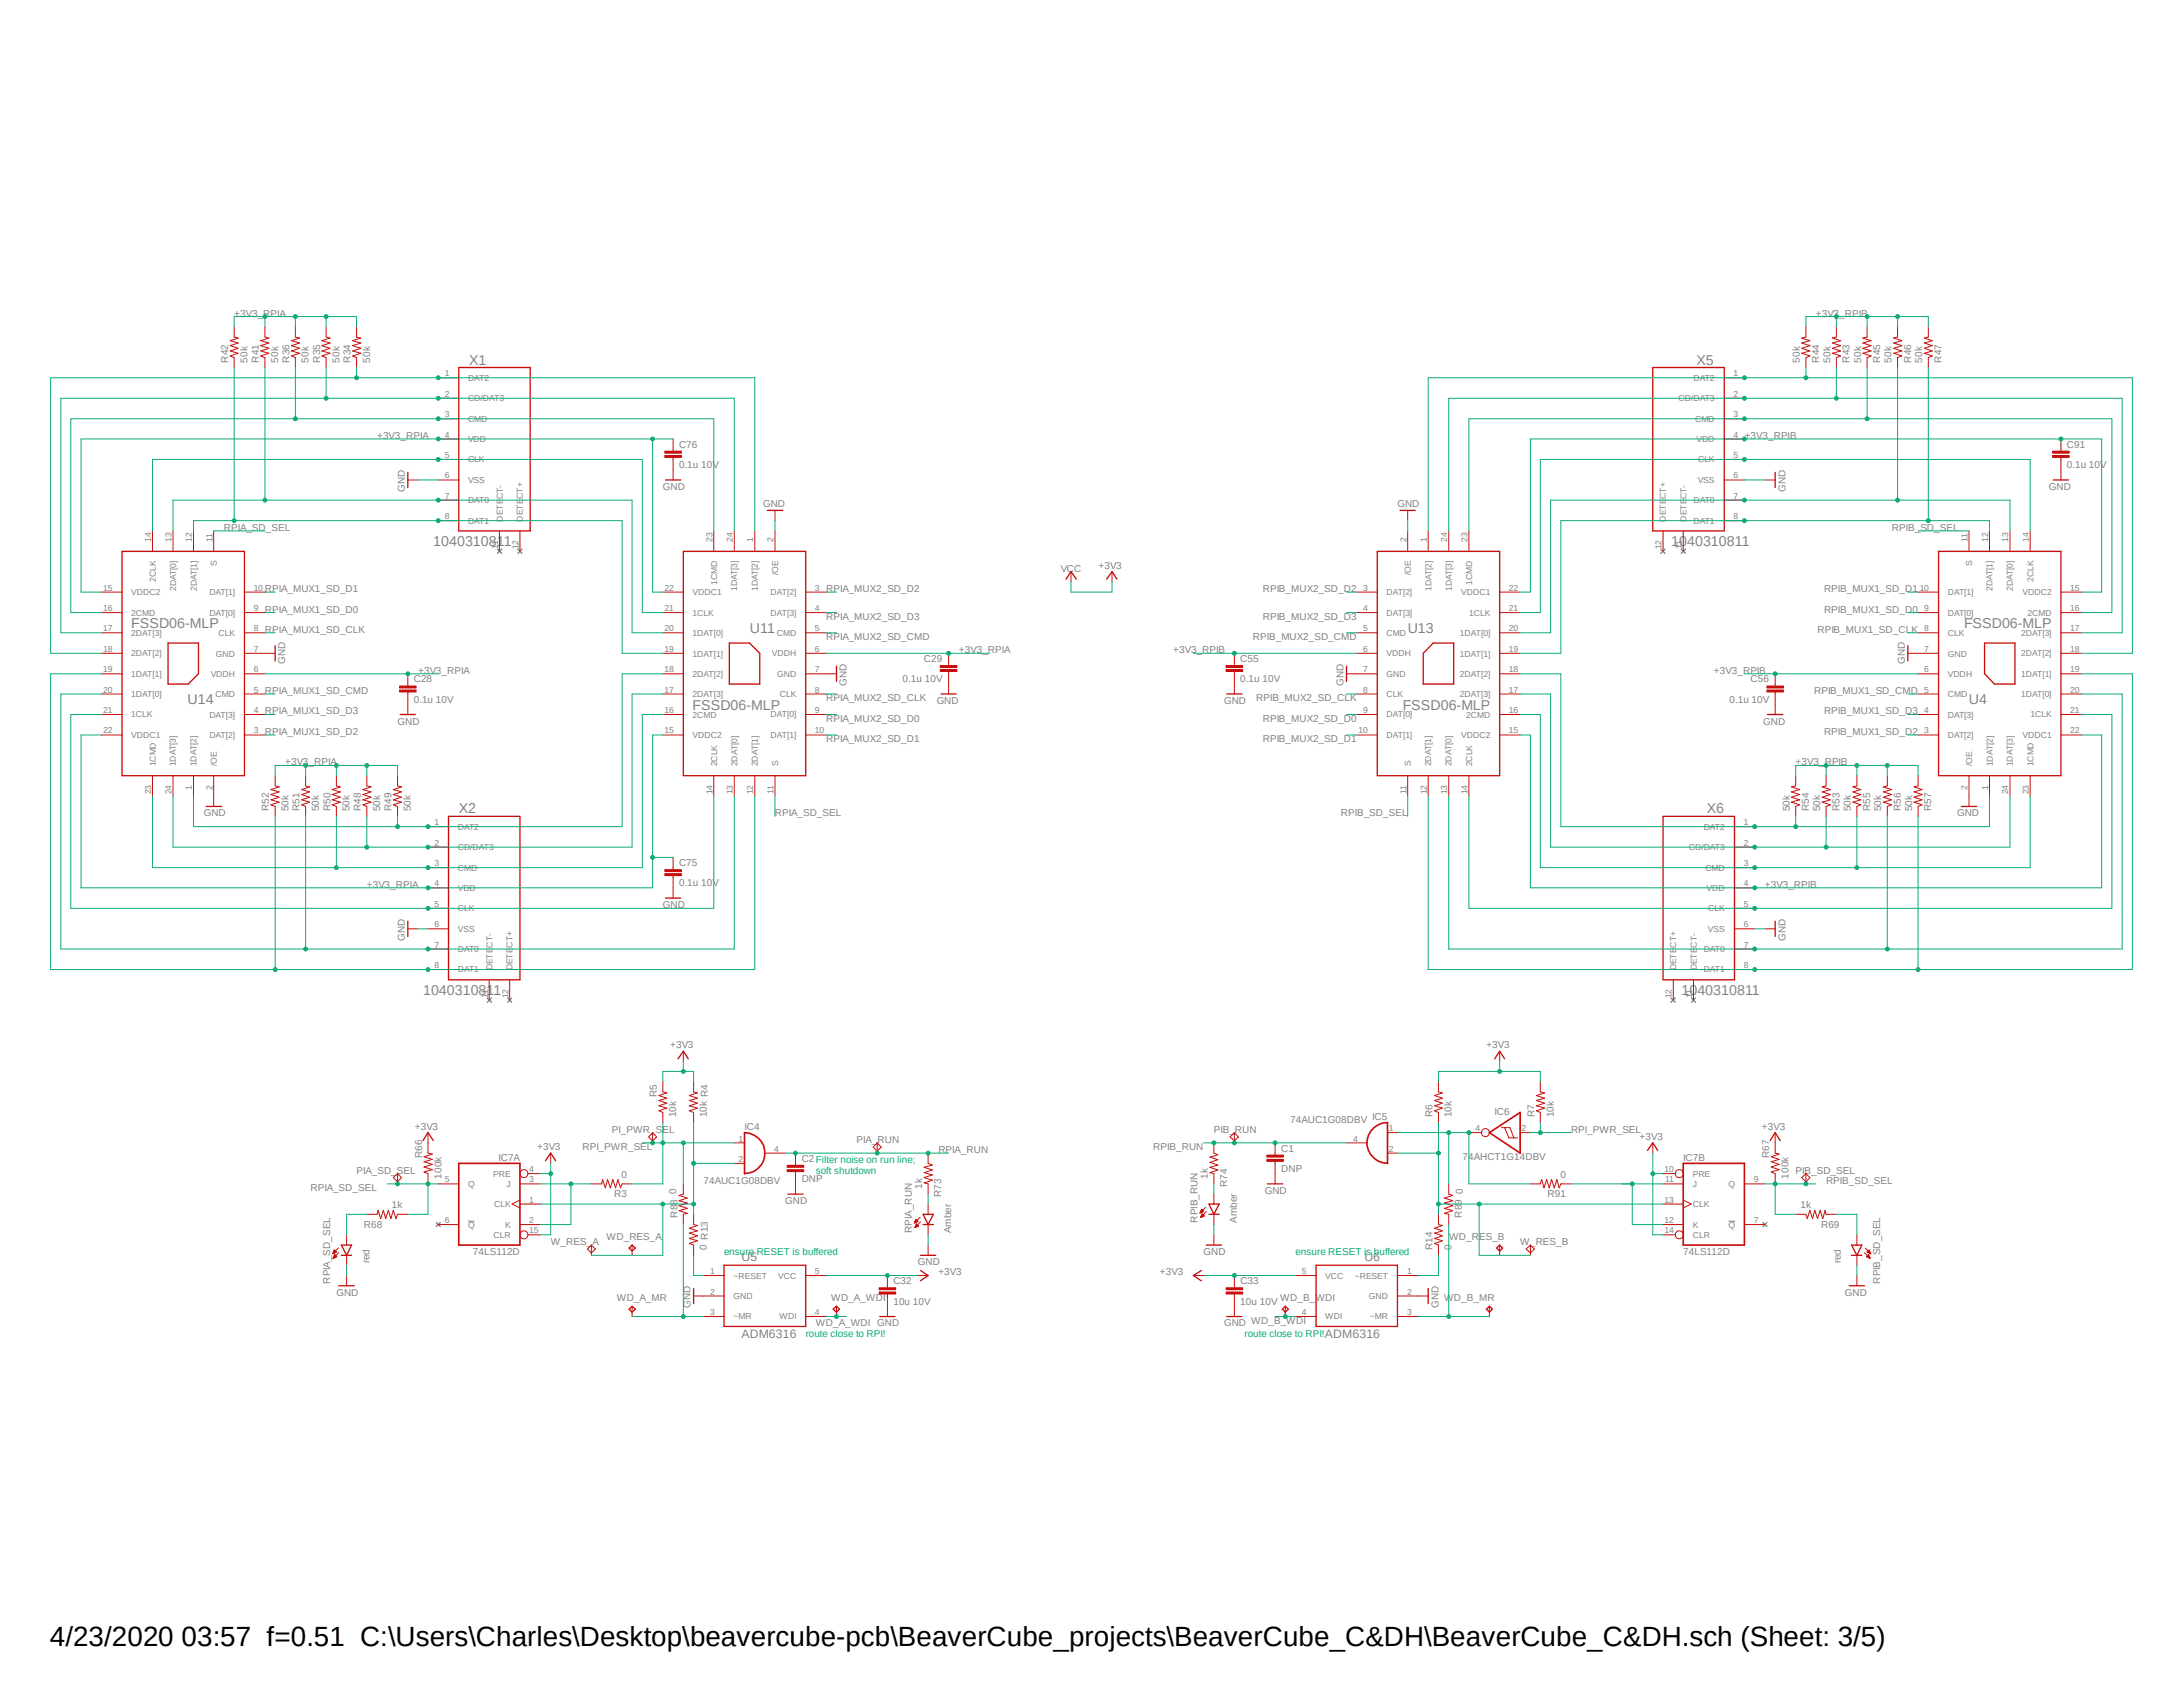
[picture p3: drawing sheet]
<svg xmlns="http://www.w3.org/2000/svg" width="279mm" height="216mm" viewBox="0 0 279 216" stroke-linecap="round" stroke-linejoin="round" font-family="sans-serif">
<defs><g id="words">
<text font-size="3.6" x="6.4" y="210.7">4/23/2020 03:57 f=0.51 C:\Users\Charles\Desktop\beavercube-pcb\BeaverCube_projects\BeaverCube_C&amp;DH\BeaverCube_C&amp;DH.sch (Sheet: 3/5)</text>
<g font-size="1.8" fill="#808080">
<text x="60" y="46.7">X1</text>
<text x="217.1" y="46.7">X5</text>
<text x="55.5" y="69.9">1040310811</text>
<text x="213.9" y="69.9">1040310811</text>
<text x="16.8" y="80.3">FSSD06-MLP</text>
<text x="96" y="81">U11</text>
<text x="180.2" y="81">U13</text>
<text x="251.4" y="80.3">FSSD06-MLP</text>
<text x="24" y="90.1">U14</text>
<text x="88.6" y="90.8">FSSD06-MLP</text>
<text x="179.5" y="90.8">FSSD06-MLP</text>
<text x="252" y="90.1">U4</text>
<text x="58.7" y="104.1">X2</text>
<text x="218.4" y="104.1">X6</text>
<text x="54.1" y="127.3">1040310811</text>
<text x="215.2" y="127.3">1040310811</text>
</g>
<g font-size="1.6" fill="#808080">
<text x="94.9" y="161.4">U5</text>
<text x="174.6" y="161.4">U6</text>
<text x="94.9" y="171.2">ADM6316</text>
<text x="169.6" y="171.2">ADM6316</text>
</g>
<g font-size="1.3" fill="#808080">
<text x="30" y="40.5">+3V3_RPIA</text>
<text x="232.4" y="40.5">+3V3_RPIB</text>
<text x="29.2" y="46.4" transform="rotate(-90 29.2 46.4)">R42</text>
<text x="31.7" y="46.4" transform="rotate(-90 31.7 46.4)">50k</text>
<text x="33.1" y="46.4" transform="rotate(-90 33.1 46.4)">R41</text>
<text x="35.6" y="46.4" transform="rotate(-90 35.6 46.4)">50k</text>
<text x="37" y="46.4" transform="rotate(-90 37 46.4)">R36</text>
<text x="39.5" y="46.4" transform="rotate(-90 39.5 46.4)">50k</text>
<text x="41" y="46.4" transform="rotate(-90 41 46.4)">R35</text>
<text x="43.4" y="46.4" transform="rotate(-90 43.4 46.4)">50k</text>
<text x="44.9" y="46.4" transform="rotate(-90 44.9 46.4)">R34</text>
<text x="47.4" y="46.4" transform="rotate(-90 47.4 46.4)">50k</text>
<text x="230.4" y="46.4" transform="rotate(-90 230.4 46.4)">50k</text>
<text x="232.8" y="46.4" transform="rotate(-90 232.8 46.4)">R44</text>
<text x="234.3" y="46.4" transform="rotate(-90 234.3 46.4)">50k</text>
<text x="236.7" y="46.4" transform="rotate(-90 236.7 46.4)">R43</text>
<text x="238.2" y="46.4" transform="rotate(-90 238.2 46.4)">50k</text>
<text x="240.7" y="46.4" transform="rotate(-90 240.7 46.4)">R45</text>
<text x="242.1" y="46.4" transform="rotate(-90 242.1 46.4)">50k</text>
<text x="244.6" y="46.4" transform="rotate(-90 244.6 46.4)">R46</text>
<text x="246" y="46.4" transform="rotate(-90 246 46.4)">50k</text>
<text x="248.5" y="46.4" transform="rotate(-90 248.5 46.4)">R47</text>
<text x="48.3" y="56.2">+3V3_RPIA</text>
<text x="86.9" y="59.9">0.1u 10V</text>
<text x="86.9" y="57.3">C76</text>
<text x="223.3" y="56.2">+3V3_RPIB</text>
<text x="264.5" y="59.9">0.1u 10V</text>
<text x="264.5" y="57.3">C91</text>
<text x="51.8" y="62.9" transform="rotate(-90 51.8 62.9)">GND</text>
<text x="84.8" y="62.7">GND</text>
<text x="97.7" y="64.9">GND</text>
<text x="178.9" y="64.9">GND</text>
<text x="228.5" y="62.9" transform="rotate(-90 228.5 62.9)">GND</text>
<text x="262.2" y="62.7">GND</text>
<text x="28.7" y="67.9">RPIA_SD_SEL</text>
<text x="242.1" y="67.9">RPIB_SD_SEL</text>
<text x="33.9" y="75.8">RPIA_MUX1_SD_D1</text>
<text x="105.7" y="75.8">RPIA_MUX2_SD_D2</text>
<text x="135.8" y="73.1">VCC</text>
<text x="140.6" y="72.8">+3V3</text>
<text x="161.6" y="75.8">RPIB_MUX2_SD_D2</text>
<text x="233.5" y="75.8">RPIB_MUX1_SD_D1</text>
<text x="33.9" y="81">RPIA_MUX1_SD_CLK</text>
<text x="33.9" y="78.4">RPIA_MUX1_SD_D0</text>
<text x="105.7" y="81.9">RPIA_MUX2_SD_CMD</text>
<text x="105.7" y="79.3">RPIA_MUX2_SD_D3</text>
<text x="122.7" y="83.6">+3V3_RPIA</text>
<text x="150.2" y="83.6">+3V3_RPIB</text>
<text x="160.4" y="81.9">RPIB_MUX2_SD_CMD</text>
<text x="161.6" y="79.3">RPIB_MUX2_SD_D3</text>
<text x="232.6" y="81">RPIB_MUX1_SD_CLK</text>
<text x="233.5" y="78.4">RPIB_MUX1_SD_D0</text>
<text x="33.9" y="88.8">RPIA_MUX1_SD_CMD</text>
<text x="36.5" y="84.9" transform="rotate(-90 36.5 84.9)">GND</text>
<text x="53" y="90">0.1u 10V</text>
<text x="53" y="87.3">C28</text>
<text x="53.5" y="86.2">+3V3_RPIA</text>
<text x="105.7" y="89.7">RPIA_MUX2_SD_CLK</text>
<text x="108.3" y="87.8" transform="rotate(-90 108.3 87.8)">GND</text>
<text x="115.5" y="87.3">0.1u 10V</text>
<text x="118.2" y="84.7">C29</text>
<text x="158.7" y="87.3">0.1u 10V</text>
<text x="158.7" y="84.7">C55</text>
<text x="160.8" y="89.7">RPIB_MUX2_SD_CLK</text>
<text x="172" y="87.8" transform="rotate(-90 172 87.8)">GND</text>
<text x="219.4" y="86.2">+3V3_RPIB</text>
<text x="221.4" y="90">0.1u 10V</text>
<text x="224.1" y="87.3">C56</text>
<text x="232.2" y="88.8">RPIB_MUX1_SD_CMD</text>
<text x="243.8" y="84.9" transform="rotate(-90 243.8 84.9)">GND</text>
<text x="33.9" y="91.4">RPIA_MUX1_SD_D3</text>
<text x="33.9" y="94.1">RPIA_MUX1_SD_D2</text>
<text x="50.9" y="92.7">GND</text>
<text x="105.7" y="95">RPIA_MUX2_SD_D1</text>
<text x="105.7" y="92.4">RPIA_MUX2_SD_D0</text>
<text x="119.9" y="90.1">GND</text>
<text x="156.7" y="90.1">GND</text>
<text x="161.6" y="92.4">RPIB_MUX2_SD_D0</text>
<text x="161.6" y="95">RPIB_MUX2_SD_D1</text>
<text x="225.7" y="92.7">GND</text>
<text x="233.5" y="94.1">RPIB_MUX1_SD_D2</text>
<text x="233.5" y="91.4">RPIB_MUX1_SD_D3</text>
<text x="36.5" y="98">+3V3_RPIA</text>
<text x="229.8" y="98">+3V3_RPIB</text>
<text x="26.1" y="104.5">GND</text>
<text x="34.4" y="103.8" transform="rotate(-90 34.4 103.8)">R52</text>
<text x="36.9" y="103.8" transform="rotate(-90 36.9 103.8)">50k</text>
<text x="38.4" y="103.8" transform="rotate(-90 38.4 103.8)">R51</text>
<text x="40.8" y="103.8" transform="rotate(-90 40.8 103.8)">50k</text>
<text x="42.3" y="103.8" transform="rotate(-90 42.3 103.8)">R50</text>
<text x="44.7" y="103.8" transform="rotate(-90 44.7 103.8)">50k</text>
<text x="46.2" y="103.8" transform="rotate(-90 46.2 103.8)">R48</text>
<text x="48.6" y="103.8" transform="rotate(-90 48.6 103.8)">50k</text>
<text x="50.1" y="103.8" transform="rotate(-90 50.1 103.8)">R49</text>
<text x="52.6" y="103.8" transform="rotate(-90 52.6 103.8)">50k</text>
<text x="99.2" y="104.5">RPIA_SD_SEL</text>
<text x="171.6" y="104.5">RPIB_SD_SEL</text>
<text x="229.1" y="103.8" transform="rotate(-90 229.1 103.8)">50k</text>
<text x="231.5" y="103.8" transform="rotate(-90 231.5 103.8)">R54</text>
<text x="233" y="103.8" transform="rotate(-90 233 103.8)">50k</text>
<text x="235.5" y="103.8" transform="rotate(-90 235.5 103.8)">R53</text>
<text x="236.9" y="103.8" transform="rotate(-90 236.9 103.8)">50k</text>
<text x="239.3" y="103.8" transform="rotate(-90 239.3 103.8)">R55</text>
<text x="240.8" y="103.8" transform="rotate(-90 240.8 103.8)">50k</text>
<text x="243.3" y="103.8" transform="rotate(-90 243.3 103.8)">R56</text>
<text x="244.7" y="103.8" transform="rotate(-90 244.7 103.8)">50k</text>
<text x="247.2" y="103.8" transform="rotate(-90 247.2 103.8)">R57</text>
<text x="250.5" y="104.5">GND</text>
<text x="46.9" y="113.6">+3V3_RPIA</text>
<text x="86.9" y="113.5">0.1u 10V</text>
<text x="86.9" y="110.8">C75</text>
<text x="225.9" y="113.6">+3V3_RPIB</text>
<text x="84.8" y="116.2">GND</text>
<text x="51.8" y="120.4" transform="rotate(-90 51.8 120.4)">GND</text>
<text x="228.5" y="120.4" transform="rotate(-90 228.5 120.4)">GND</text>
<text x="85.8" y="134.2">+3V3</text>
<text x="190.2" y="134.2">+3V3</text>
<text x="84.1" y="140.4" transform="rotate(-90 84.1 140.4)">R5</text>
<text x="86.5" y="143" transform="rotate(-90 86.5 143)">10k</text>
<text x="90.5" y="143" transform="rotate(-90 90.5 143)">10k R4</text>
<text x="165.1" y="143.7">74AUC1G08DBV</text>
<text x="175.6" y="143.3">IC5</text>
<text x="183.3" y="143" transform="rotate(-90 183.3 143)">R6</text>
<text x="185.8" y="143" transform="rotate(-90 185.8 143)">10k</text>
<text x="191.3" y="142.7">IC6</text>
<text x="196.4" y="143" transform="rotate(-90 196.4 143)">R7</text>
<text x="198.9" y="143" transform="rotate(-90 198.9 143)">10k</text>
<text x="53.1" y="144.6">+3V3</text>
<text x="54" y="148.2" transform="rotate(-90 54 148.2)">R66</text>
<text x="63.8" y="148.5">IC7A</text>
<text x="68.7" y="147.2">+3V3</text>
<text x="74.5" y="147.2">RPI_PWR_SEL</text>
<text x="78.3" y="145">PI_PWR_SEL</text>
<text x="95.3" y="144.6">IC4</text>
<text x="102.6" y="148.7">C2Filter noise on run line;</text>
<text x="109.6" y="146.3">PIA_RUN</text>
<text x="120.1" y="147.6">RPIA_RUN</text>
<text x="147.6" y="147.2">RPIB_RUN</text>
<text x="155.4" y="145">PIB_RUN</text>
<text x="164" y="150">DNP</text>
<text x="164" y="147.4">C1</text>
<text x="187.2" y="148.5">74AHCT1G14DBV</text>
<text x="201.1" y="145">RPI_PWR_SEL</text>
<text x="209.8" y="145.9">+3V3</text>
<text x="215.4" y="148.5">IC7B</text>
<text x="225.5" y="144.6">+3V3</text>
<text x="226.4" y="148.2" transform="rotate(-90 226.4 148.2)">R67</text>
<text x="39.7" y="152.4">RPIA_SD_SEL</text>
<text x="45.6" y="150.2">PIA_SD_SEL</text>
<text x="50.2" y="154.6">1k</text>
<text x="56.5" y="150.8" transform="rotate(-90 56.5 150.8)">100k</text>
<text x="78.6" y="153.2">R3</text>
<text x="79.5" y="150.7">0</text>
<text x="86.5" y="152.9" transform="rotate(-90 86.5 152.9)">0</text>
<text x="86.7" y="155.8" transform="rotate(-90 86.7 155.8)">R88</text>
<text x="90" y="151.5">74AUC1G08DBV</text>
<text x="100.5" y="154.1">GND</text>
<text x="102.6" y="151.3">DNP</text>
<text x="118" y="152.2" transform="rotate(-90 118 152.2)">1k</text>
<text x="120.5" y="153.2" transform="rotate(-90 120.5 153.2)">R73</text>
<text x="154.6" y="150.9" transform="rotate(-90 154.6 150.9)">1k</text>
<text x="157.1" y="151.9" transform="rotate(-90 157.1 151.9)">R74</text>
<text x="161.9" y="152.8">GND</text>
<text x="187.1" y="155.8" transform="rotate(-90 187.1 155.8)">R89</text>
<text x="187.2" y="152.9" transform="rotate(-90 187.2 152.9)">0</text>
<text x="198.1" y="153.2">R91</text>
<text x="199.7" y="150.7">0</text>
<text x="228.9" y="150.8" transform="rotate(-90 228.9 150.8)">100k</text>
<text x="229.8" y="150.2">PIB_SD_SEL</text>
<text x="230.5" y="154.6">1k</text>
<text x="233.7" y="151.5">RPIB_SD_SEL</text>
<text x="46.6" y="157.1">R68</text>
<text x="47.3" y="161.7" transform="rotate(-90 47.3 161.7)">red</text>
<text x="60.5" y="160.7">74LS112D</text>
<text x="70.5" y="159.3">W_RES_A</text>
<text x="77.6" y="158.7">WD_RES_A</text>
<text x="90.5" y="160" transform="rotate(-90 90.5 160)">0 R13</text>
<text x="116.7" y="157.8" transform="rotate(-90 116.7 157.8)">RPIA_RUN</text>
<text x="117.5" y="161.9">GND</text>
<text x="121.7" y="157.8" transform="rotate(-90 121.7 157.8)">Amber</text>
<text x="153.3" y="156.5" transform="rotate(-90 153.3 156.5)">RPIB_RUN</text>
<text x="154" y="160.7">GND</text>
<text x="158.3" y="156.5" transform="rotate(-90 158.3 156.5)">Amber</text>
<text x="183.3" y="160" transform="rotate(-90 183.3 160)">R14</text>
<text x="185.5" y="158.7">WD_RES_B</text>
<text x="185.8" y="160" transform="rotate(-90 185.8 160)">0</text>
<text x="194.6" y="159.3">W_RES_B</text>
<text x="215.4" y="160.7">74LS112D</text>
<text x="233.1" y="157.1">R69</text>
<text x="235.6" y="161.7" transform="rotate(-90 235.6 161.7)">red</text>
<text x="42.2" y="164.3" transform="rotate(-90 42.2 164.3)">RPIA_SD_SEL</text>
<text x="43.1" y="165.9">GND</text>
<text x="78.9" y="166.5">WD_A_MR</text>
<text x="88.4" y="167.4" transform="rotate(-90 88.4 167.4)">GND</text>
<text x="106.4" y="166.5">WD_A_WDI</text>
<text x="114.3" y="167">10u 10V</text>
<text x="114.3" y="164.3">C32</text>
<text x="120.1" y="163.2">+3V3</text>
<text x="148.5" y="163.2">+3V3</text>
<text x="158.7" y="167">10u 10V</text>
<text x="158.7" y="164.3">C33</text>
<text x="163.9" y="166.5">WD_B_WDI</text>
<text x="184.1" y="167.4" transform="rotate(-90 184.1 167.4)">GND</text>
<text x="184.8" y="166.5">WD_B_MR</text>
<text x="236.1" y="165.9">GND</text>
<text x="240.7" y="164.3" transform="rotate(-90 240.7 164.3)">RPIB_SD_SEL</text>
<text x="104.4" y="169.8">WD_A_WDI GND</text>
<text x="156.7" y="169.8">GND</text>
<text x="160.1" y="169.4">WD_B_WDI</text>
</g>
<g font-size="1.3" fill="#0dab76">
<text x="104.4" y="150.2">soft shutdown</text>
<text x="92.7" y="160.7">ensure RESET is buffered</text>
<text x="165.8" y="160.7">ensure RESET is buffered</text>
<text x="103.1" y="171.1">route close to RPI!</text>
<text x="159.3" y="171.1">route close to RPI!</text>
</g>
<g font-size="1.1" fill="#808080">
<text x="56.9" y="53.4">3</text>
<text x="56.9" y="50.8">2</text>
<text x="56.9" y="48.2">1</text>
<text x="59.9" y="54">CMD</text>
<text x="59.9" y="51.3">CD/DAT3</text>
<text x="59.9" y="48.8">DAT2</text>
<text x="214.8" y="51.3">CD/DAT3</text>
<text x="216.7" y="48.8">DAT2</text>
<text x="217" y="54">CMD</text>
<text x="221.9" y="53.4">3</text>
<text x="221.9" y="50.8">2</text>
<text x="221.9" y="48.2">1</text>
<text x="56.9" y="56">4</text>
<text x="56.9" y="58.6">5</text>
<text x="59.9" y="56.6">VDD</text>
<text x="59.9" y="59.2">CLK</text>
<text x="217.1" y="56.6">VDD</text>
<text x="217.3" y="59.2">CLK</text>
<text x="221.9" y="56">4</text>
<text x="221.9" y="58.6">5</text>
<text x="56.9" y="61.2">6</text>
<text x="56.9" y="63.8">7</text>
<text x="59.9" y="61.8">VSS</text>
<text x="59.9" y="64.4">DAT0</text>
<text x="216.7" y="64.4">DAT0</text>
<text x="217.3" y="61.8">VSS</text>
<text x="221.9" y="61.2">6</text>
<text x="221.9" y="63.8">7</text>
<text x="19.3" y="69.3" transform="rotate(-90 19.3 69.3)">14</text>
<text x="22" y="69.3" transform="rotate(-90 22 69.3)">13</text>
<text x="24.6" y="69.3" transform="rotate(-90 24.6 69.3)">12</text>
<text x="27.2" y="69.3" transform="rotate(-90 27.2 69.3)">11</text>
<text x="56.9" y="66.5">8</text>
<text x="59.9" y="67">DAT1</text>
<text x="63.8" y="70.2" transform="rotate(-90 63.8 70.2)">11</text>
<text x="64.3" y="66.8" transform="rotate(-90 64.3 66.8)">DETECT-</text>
<text x="66.4" y="70.3" transform="rotate(-90 66.4 70.3)">12</text>
<text x="66.9" y="66.8" transform="rotate(-90 66.9 66.8)">DETECT+</text>
<text x="91.2" y="69.3" transform="rotate(-90 91.2 69.3)">23</text>
<text x="93.8" y="69.3" transform="rotate(-90 93.8 69.3)">24</text>
<text x="96.4" y="69.3" transform="rotate(-90 96.4 69.3)">1</text>
<text x="99" y="69.3" transform="rotate(-90 99 69.3)">2</text>
<text x="180" y="69.3" transform="rotate(-90 180 69.3)">2</text>
<text x="182.6" y="69.3" transform="rotate(-90 182.6 69.3)">1</text>
<text x="185.2" y="69.3" transform="rotate(-90 185.2 69.3)">24</text>
<text x="187.8" y="69.3" transform="rotate(-90 187.8 69.3)">23</text>
<text x="212.6" y="70.3" transform="rotate(-90 212.6 70.3)">12</text>
<text x="213.2" y="66.8" transform="rotate(-90 213.2 66.8)">DETECT+</text>
<text x="215.3" y="70.2" transform="rotate(-90 215.3 70.2)">11</text>
<text x="215.9" y="66.8" transform="rotate(-90 215.9 66.8)">DETECT-</text>
<text x="216.7" y="67">DAT1</text>
<text x="221.9" y="66.5">8</text>
<text x="251.8" y="69.3" transform="rotate(-90 251.8 69.3)">11</text>
<text x="254.5" y="69.3" transform="rotate(-90 254.5 69.3)">12</text>
<text x="257" y="69.3" transform="rotate(-90 257 69.3)">13</text>
<text x="259.7" y="69.3" transform="rotate(-90 259.7 69.3)">14</text>
<text x="13.2" y="75.6">15</text>
<text x="16.8" y="76.2">VDDC2</text>
<text x="19.9" y="74.5" transform="rotate(-90 19.9 74.5)">2CLK</text>
<text x="22.6" y="75.6" transform="rotate(-90 22.6 75.6)">2DAT[0]</text>
<text x="25.2" y="75.6" transform="rotate(-90 25.2 75.6)">2DAT[1]</text>
<text x="26.8" y="76.2">DAT[1]</text>
<text x="27.8" y="72.5" transform="rotate(-90 27.8 72.5)">S</text>
<text x="32.5" y="75.6">10</text>
<text x="85" y="75.6">22</text>
<text x="88.6" y="76.2">VDDC1</text>
<text x="91.8" y="74.8" transform="rotate(-90 91.8 74.8)">1CMD</text>
<text x="94.4" y="75.6" transform="rotate(-90 94.4 75.6)">1DAT[3]</text>
<text x="97" y="75.6" transform="rotate(-90 97 75.6)">1DAT[2]</text>
<text x="98.6" y="76.2">DAT[2]</text>
<text x="99.6" y="73.6" transform="rotate(-90 99.6 73.6)">/OE</text>
<text x="104.3" y="75.6">3</text>
<text x="174.5" y="75.6">3</text>
<text x="177.5" y="76.2">DAT[2]</text>
<text x="180.6" y="73.6" transform="rotate(-90 180.6 73.6)">/OE</text>
<text x="183.2" y="75.6" transform="rotate(-90 183.2 75.6)">1DAT[2]</text>
<text x="185.8" y="75.6" transform="rotate(-90 185.8 75.6)">1DAT[3]</text>
<text x="187" y="76.2">VDDC1</text>
<text x="188.4" y="74.8" transform="rotate(-90 188.4 74.8)">1CMD</text>
<text x="193.1" y="75.6">22</text>
<text x="245.7" y="75.6">10</text>
<text x="249.3" y="76.2">DAT[1]</text>
<text x="252.4" y="72.5" transform="rotate(-90 252.4 72.5)">S</text>
<text x="255" y="75.6" transform="rotate(-90 255 75.6)">2DAT[1]</text>
<text x="257.6" y="75.6" transform="rotate(-90 257.6 75.6)">2DAT[0]</text>
<text x="258.9" y="76.2">VDDC2</text>
<text x="260.3" y="74.5" transform="rotate(-90 260.3 74.5)">2CLK</text>
<text x="265" y="75.6">15</text>
<text x="13.2" y="83.4">18</text>
<text x="13.2" y="80.8">17</text>
<text x="13.2" y="78.2">16</text>
<text x="16.8" y="84">2DAT[2]</text>
<text x="16.8" y="81.4">2DAT[3]</text>
<text x="16.8" y="78.8">2CMD</text>
<text x="26.8" y="78.8">DAT[0]</text>
<text x="28" y="81.4">CLK</text>
<text x="32.5" y="78.2">9</text>
<text x="32.5" y="80.8">8</text>
<text x="32.5" y="83.4">7</text>
<text x="85" y="78.2">21</text>
<text x="85" y="80.8">20</text>
<text x="85" y="83.4">19</text>
<text x="88.6" y="78.8">1CLK</text>
<text x="88.6" y="81.4">1DAT[0]</text>
<text x="98.6" y="78.8">DAT[3]</text>
<text x="98.8" y="84">VDDH</text>
<text x="99.4" y="81.4">CMD</text>
<text x="104.3" y="83.4">6</text>
<text x="104.3" y="80.8">5</text>
<text x="104.3" y="78.2">4</text>
<text x="174.5" y="83.4">6</text>
<text x="174.5" y="80.8">5</text>
<text x="174.5" y="78.2">4</text>
<text x="177.5" y="84">VDDH</text>
<text x="177.5" y="81.4">CMD</text>
<text x="177.5" y="78.8">DAT[3]</text>
<text x="186.9" y="81.4">1DAT[0]</text>
<text x="188" y="78.8">1CLK</text>
<text x="193.1" y="78.2">21</text>
<text x="193.1" y="80.8">20</text>
<text x="193.1" y="83.4">19</text>
<text x="246.3" y="78.2">9</text>
<text x="246.3" y="80.8">8</text>
<text x="246.3" y="83.4">7</text>
<text x="249.3" y="78.8">DAT[0]</text>
<text x="249.3" y="81.4">CLK</text>
<text x="258.7" y="84">2DAT[2]</text>
<text x="258.7" y="81.4">2DAT[3]</text>
<text x="259.5" y="78.8">2CMD</text>
<text x="265" y="83.4">18</text>
<text x="265" y="80.8">17</text>
<text x="265" y="78.2">16</text>
<text x="13.2" y="88.6">20</text>
<text x="13.2" y="86">19</text>
<text x="16.8" y="89.2">1DAT[0]</text>
<text x="16.8" y="86.6">1DAT[1]</text>
<text x="27" y="86.6">VDDH</text>
<text x="27.6" y="89.2">CMD</text>
<text x="27.6" y="84">GND</text>
<text x="32.5" y="86">6</text>
<text x="32.5" y="88.6">5</text>
<text x="85" y="86">18</text>
<text x="85" y="88.6">17</text>
<text x="88.6" y="84">1DAT[1]</text>
<text x="88.6" y="86.6">2DAT[2]</text>
<text x="88.6" y="89.2">2DAT[3]</text>
<text x="99.5" y="86.6">GND</text>
<text x="99.8" y="89.2">CLK</text>
<text x="104.3" y="88.6">8</text>
<text x="104.3" y="86">7</text>
<text x="174.5" y="88.6">8</text>
<text x="174.5" y="86">7</text>
<text x="177.5" y="89.2">CLK</text>
<text x="177.5" y="86.6">GND</text>
<text x="186.9" y="84">1DAT[1]</text>
<text x="186.9" y="86.6">2DAT[2]</text>
<text x="186.9" y="89.2">2DAT[3]</text>
<text x="193.1" y="86">18</text>
<text x="193.1" y="88.6">17</text>
<text x="246.3" y="86">6</text>
<text x="246.3" y="88.6">5</text>
<text x="249.3" y="84">GND</text>
<text x="249.3" y="86.6">VDDH</text>
<text x="249.3" y="89.2">CMD</text>
<text x="258.7" y="89.2">1DAT[0]</text>
<text x="258.7" y="86.6">1DAT[1]</text>
<text x="265" y="88.6">20</text>
<text x="265" y="86">19</text>
<text x="13.2" y="93.9">22</text>
<text x="13.2" y="91.3">21</text>
<text x="16.8" y="94.4">VDDC1</text>
<text x="16.8" y="91.8">1CLK</text>
<text x="26.8" y="91.9">DAT[3]</text>
<text x="26.8" y="94.5">DAT[2]</text>
<text x="32.5" y="91.3">4</text>
<text x="32.5" y="93.9">3</text>
<text x="85" y="91.3">16</text>
<text x="85" y="93.9">15</text>
<text x="88.6" y="91.9">2CMD</text>
<text x="88.6" y="94.5">VDDC2</text>
<text x="98.6" y="94.4">DAT[1]</text>
<text x="98.6" y="91.8">DAT[0]</text>
<text x="104.3" y="93.9">10</text>
<text x="104.3" y="91.3">9</text>
<text x="173.9" y="93.9">10</text>
<text x="174.5" y="91.3">9</text>
<text x="177.5" y="94.4">DAT[1]</text>
<text x="177.5" y="91.8">DAT[0]</text>
<text x="187" y="94.5">VDDC2</text>
<text x="187.7" y="91.9">2CMD</text>
<text x="193.1" y="91.3">16</text>
<text x="193.1" y="93.9">15</text>
<text x="246.3" y="91.3">4</text>
<text x="246.3" y="93.9">3</text>
<text x="249.3" y="91.9">DAT[3]</text>
<text x="249.3" y="94.5">DAT[2]</text>
<text x="258.9" y="94.4">VDDC1</text>
<text x="259.9" y="91.8">1CLK</text>
<text x="265" y="93.9">22</text>
<text x="265" y="91.3">21</text>
<text x="19.3" y="101.6" transform="rotate(-90 19.3 101.6)">23</text>
<text x="19.9" y="98.1" transform="rotate(-90 19.9 98.1)">1CMD</text>
<text x="22" y="101.6" transform="rotate(-90 22 101.6)">24</text>
<text x="22.5" y="98.1" transform="rotate(-90 22.5 98.1)">1DAT[3]</text>
<text x="24.6" y="101" transform="rotate(-90 24.6 101)">1</text>
<text x="25.1" y="98.1" transform="rotate(-90 25.1 98.1)">1DAT[2]</text>
<text x="27.2" y="101" transform="rotate(-90 27.2 101)">2</text>
<text x="27.8" y="98.1" transform="rotate(-90 27.8 98.1)">/OE</text>
<text x="91.2" y="101.6" transform="rotate(-90 91.2 101.6)">14</text>
<text x="91.8" y="98.1" transform="rotate(-90 91.8 98.1)">2CLK</text>
<text x="93.8" y="101.6" transform="rotate(-90 93.8 101.6)">13</text>
<text x="94.4" y="98.1" transform="rotate(-90 94.4 98.1)">2DAT[0]</text>
<text x="96.4" y="101.6" transform="rotate(-90 96.4 101.6)">12</text>
<text x="97" y="98.1" transform="rotate(-90 97 98.1)">2DAT[1]</text>
<text x="99" y="101.6" transform="rotate(-90 99 101.6)">11</text>
<text x="99.6" y="98.1" transform="rotate(-90 99.6 98.1)">S</text>
<text x="180" y="101.6" transform="rotate(-90 180 101.6)">11</text>
<text x="180.6" y="98.1" transform="rotate(-90 180.6 98.1)">S</text>
<text x="182.6" y="101.6" transform="rotate(-90 182.6 101.6)">12</text>
<text x="183.2" y="98.1" transform="rotate(-90 183.2 98.1)">2DAT[1]</text>
<text x="185.2" y="101.6" transform="rotate(-90 185.2 101.6)">13</text>
<text x="185.8" y="98.1" transform="rotate(-90 185.8 98.1)">2DAT[0]</text>
<text x="187.8" y="101.6" transform="rotate(-90 187.8 101.6)">14</text>
<text x="188.4" y="98.1" transform="rotate(-90 188.4 98.1)">2CLK</text>
<text x="251.8" y="101" transform="rotate(-90 251.8 101)">2</text>
<text x="252.4" y="98.1" transform="rotate(-90 252.4 98.1)">/OE</text>
<text x="254.5" y="101" transform="rotate(-90 254.5 101)">1</text>
<text x="255.1" y="98.1" transform="rotate(-90 255.1 98.1)">1DAT[2]</text>
<text x="257" y="101.6" transform="rotate(-90 257 101.6)">24</text>
<text x="257.6" y="98.1" transform="rotate(-90 257.6 98.1)">1DAT[3]</text>
<text x="259.7" y="101.6" transform="rotate(-90 259.7 101.6)">23</text>
<text x="260.3" y="98.1" transform="rotate(-90 260.3 98.1)">1CMD</text>
<text x="55.6" y="105.6">1</text>
<text x="58.6" y="106.2">DAT2</text>
<text x="218.1" y="106.2">DAT2</text>
<text x="223.2" y="105.6">1</text>
<text x="55.6" y="113.5">4</text>
<text x="55.6" y="110.8">3</text>
<text x="55.6" y="108.2">2</text>
<text x="58.6" y="111.4">CMD</text>
<text x="58.6" y="108.8">CD/DAT3</text>
<text x="216.1" y="108.8">CD/DAT3</text>
<text x="218.3" y="111.4">CMD</text>
<text x="223.2" y="113.5">4</text>
<text x="223.2" y="110.8">3</text>
<text x="223.2" y="108.2">2</text>
<text x="55.6" y="116.1">5</text>
<text x="55.6" y="118.7">6</text>
<text x="58.6" y="114">VDD</text>
<text x="58.6" y="116.6">CLK</text>
<text x="58.6" y="119.3">VSS</text>
<text x="218.4" y="114">VDD</text>
<text x="218.6" y="119.3">VSS</text>
<text x="218.6" y="116.6">CLK</text>
<text x="223.2" y="116.1">5</text>
<text x="223.2" y="118.7">6</text>
<text x="55.6" y="121.3">7</text>
<text x="55.6" y="123.9">8</text>
<text x="58.6" y="121.9">DAT0</text>
<text x="58.6" y="124.5">DAT1</text>
<text x="63" y="124.2" transform="rotate(-90 63 124.2)">DETECT-</text>
<text x="65.6" y="124.2" transform="rotate(-90 65.6 124.2)">DETECT+</text>
<text x="214.5" y="124.2" transform="rotate(-90 214.5 124.2)">DETECT+</text>
<text x="217.2" y="124.2" transform="rotate(-90 217.2 124.2)">DETECT-</text>
<text x="218.1" y="121.9">DAT0</text>
<text x="218.1" y="124.5">DAT1</text>
<text x="223.2" y="121.3">7</text>
<text x="223.2" y="123.9">8</text>
<text x="62.4" y="127.7" transform="rotate(-90 62.4 127.7)">11</text>
<text x="65.1" y="127.8" transform="rotate(-90 65.1 127.8)">12</text>
<text x="213.9" y="127.8" transform="rotate(-90 213.9 127.8)">12</text>
<text x="216.6" y="127.7" transform="rotate(-90 216.6 127.7)">11</text>
<text x="94.5" y="146.1">1</text>
<text x="94.5" y="148.7">2</text>
<text x="99.1" y="147.4">4</text>
<text x="173.2" y="146.1">4</text>
<text x="177.8" y="144.8">1</text>
<text x="177.8" y="147.4">2</text>
<text x="188.8" y="144.8">4</text>
<text x="194.7" y="144.8">2</text>
<text x="56.9" y="151.3">5</text>
<text x="59.9" y="151.9">Q</text>
<text x="63.1" y="150.6">PRE</text>
<text x="63.2" y="154.5">CLK</text>
<text x="64.8" y="151.9">J</text>
<text x="67.7" y="153.9">1</text>
<text x="67.7" y="151.3">3</text>
<text x="67.7" y="150">4</text>
<text x="213.1" y="153.9">13</text>
<text x="213.1" y="150">10</text>
<text x="213.1" y="151.3">11</text>
<text x="216.7" y="154.5">CLK</text>
<text x="216.7" y="151.9">J</text>
<text x="216.7" y="150.6">PRE</text>
<text x="221.2" y="151.9">Q</text>
<text x="224.5" y="151.3">9</text>
<text x="56.9" y="156.5">6</text>
<text x="59.9" y="157.1">Q</text>
<text x="63.2" y="158.4">CLR</text>
<text x="64.6" y="157.1">K</text>
<text x="67.7" y="156.5">2</text>
<text x="67.7" y="157.9">15</text>
<text x="213.1" y="156.5">12</text>
<text x="213.1" y="157.9">14</text>
<text x="216.7" y="157.1">K</text>
<text x="216.7" y="158.4">CLR</text>
<text x="221.2" y="157.1">Q</text>
<text x="224.5" y="156.5">7</text>
<text x="90.9" y="163.1">1</text>
<text x="90.9" y="165.7">2</text>
<text x="93.9" y="163.7">~RESET</text>
<text x="93.9" y="166.2">GND</text>
<text x="99.6" y="163.7">VCC</text>
<text x="104.3" y="163.1">5</text>
<text x="166.6" y="163.1">5</text>
<text x="169.6" y="163.7">VCC</text>
<text x="173.4" y="163.7">~RESET</text>
<text x="175.2" y="166.2">GND</text>
<text x="180.1" y="163.1">1</text>
<text x="180.1" y="165.7">2</text>
<text x="90.9" y="168.3">3</text>
<text x="93.9" y="168.9">~MR</text>
<text x="99.8" y="168.9">WDI</text>
<text x="104.3" y="168.3">4</text>
<text x="166.6" y="168.3">4</text>
<text x="169.6" y="168.9">WDI</text>
<text x="175.3" y="168.9">~MR</text>
<text x="180.1" y="168.3">3</text>
</g>
</g></defs>
<path d="M6.4 39.2l266.6 132.5M273 39.2l-266.6 132.5" fill="none" stroke="#fff" stroke-width=".13"/>
<g fill="none" stroke="#808080" stroke-width=".17">
<path d="M63.7 70.3l.5 .5M64.2 70.3l-.5 .5M66.3 70.3l.5 .5M66.8 70.3l-.5 .5M212.6 70.3l.5 .5M213.1 70.3l-.5 .5M215.2 70.3l.5 .5M215.7 70.3l-.5 .5M62.4 127.7l.5 .6M62.9 127.7l-.5 .6M65 127.7l.5 .6M65.5 127.7l-.5 .6"/>
<path d="M213.9 127.7l.5 .6M214.4 127.7l-.5 .6M216.5 127.7l.5 .6M217 127.7l-.5 .6M55.8 156.5l.5 .5M56.3 156.5l-.5 .5M225.6 156.5l.5 .5M226.1 156.5l-.5 .5"/>
</g>
<path d="M59.9 156.3h.8M221.2 156.3h.9" fill="none" stroke="#808080" stroke-width=".13"/>
<g fill="none" stroke="#c90d0c" stroke-width=".13">
<path d="M30 41.8v1.3l.5 .2-1 .3 1 .3-1 .3 1 .4-1 .3 1 .3-1 .4 .5 .2v1.2M33.9 41.8v1.3l.5 .2-1 .3 1 .3-1 .3 1 .4-1 .3 1 .3-1 .4 .5 .2v1.2M37.8 41.8v1.3l.6 .2-1.1 .3 1.1 .3-1.1 .3 1.1 .4-1.1 .3 1.1 .3-1.1 .4 .5 .2v1.2M41.7 41.8v1.3l.5 .2-1 .3 1 .3-1 .3 1 .4-1 .3 1 .3-1 .4 .5 .2v1.2M45.6 41.8v1.3l.6 .2-1.1 .3 1.1 .3-1.1 .3 1.1 .4-1.1 .3 1.1 .3-1.1 .4 .5 .2v1.2M56.1 56.2h2.6M56.1 53.6h2.6M56.1 51h2.6M56.1 48.3h2.6M56.1 58.8h2.6M85.1 58.3h2.1v.2h-2.1zM85.1 57.7h2.1v.3h-2.1z"/>
<path d="M86.1 56.2v1.5M86.1 58.5v2.9M220.7 56.2h2.6M220.7 53.6h2.6M220.7 51h2.6M220.7 48.3h2.6M220.7 58.8h2.6M231.1 41.8v1.3l-.5 .2 1 .3-1 .3 1 .3-1 .4 1 .3-1 .3 1 .4-.5 .2v1.2M235 41.8v1.3l-.5 .2 1.1 .3-1.1 .3 1.1 .3-1.1 .4 1.1 .3-1.1 .3 1.1 .4-.6 .2v1.2M239 41.8v1.3l-.6 .2 1.1 .3-1.1 .3 1.1 .3-1.1 .4 1.1 .3-1.1 .3 1.1 .4-.5 .2v1.2M242.9 41.8v1.3l-.5 .2 1 .3-1 .3 1 .3-1 .4 1 .3-1 .3 1 .4-.5 .2v1.2M246.8 41.8v1.3l-.5 .2 1 .3-1 .3 1 .3-1 .4 1 .3-1 .3 1 .4-.5 .2v1.2"/>
<path d="M262.7 58.3h2.1v.2h-2.1zM262.7 57.7h2.1v.3h-2.1zM263.8 56.2v1.5M263.8 58.5v2.9M13 78.4h2.6M13 75.8h2.6M19.5 67.9v2.7M22.1 67.9v2.7M24.8 67.9v2.7M27.3 67.9v2.7M31.3 78.4h2.6M31.3 75.8h2.6"/>
<path d="M52.2 61.4h1.3M56.1 61.4h2.6M56.1 64h2.6M56.1 66.6h2.6M63.9 67.9v2.7M66.5 67.9v2.7M84.8 78.4h2.7M84.8 75.8h2.7M91.4 67.9v2.7M94 67.9v2.7M96.6 67.9v2.7M99.2 65.3v1.3"/>
<path d="M99.2 67.9v2.7M103.1 78.4h2.6M103.1 75.8h2.6M137.1 73.2v1.3M142.3 73.2v1.3M173.7 78.4h2.6M173.7 75.8h2.6M180.2 65.3v1.3M180.2 67.9v2.7M182.8 67.9v2.7M185.4 67.9v2.7M188 67.9v2.7"/>
<path d="M191.9 78.4h2.7M191.9 75.8h2.7M212.9 67.9v2.7M215.4 67.9v2.7M220.7 61.4h2.6M220.7 64h2.6M220.7 66.6h2.6M225.9 61.4h1.3M245.5 78.4h2.6M245.5 75.8h2.6M252 67.9v2.7M254.6 67.9v2.7"/>
<path d="M257.3 67.9v2.7M259.8 67.9v2.7M263.8 78.4h2.6M263.8 75.8h2.6M13 86.2h2.6M13 94.1h2.6M13 91.4h2.6M13 88.8h2.6M13 83.6h2.6M13 81h2.6M19.5 99.3v2.6M22.1 99.3v2.6"/>
<path d="M24.8 99.3v2.6M27.3 99.3v3.9M31.3 86.2h2.6M31.3 94.1h2.6M31.3 91.4h2.6M31.3 88.8h2.6M31.3 83.6h3.9M31.3 81h2.6M35.2 99.3v1.3l.5 .1-1 .3 1 .3-1 .4 1 .3-1 .4 1 .3-1 .3 .5 .2v1.3M39.1 99.3v1.3l.5 .1-1 .3 1 .3-1 .4 1 .3-1 .4 1 .3-1 .3 .5 .2v1.3M43.1 99.3v1.3l.5 .1-1.1 .3 1.1 .3-1.1 .4 1.1 .3-1.1 .4 1.1 .3-1.1 .3 .6 .2v1.3M46.9 99.3v1.3l.6 .1-1.1 .3 1.1 .3-1.1 .4 1.1 .3-1.1 .4 1.1 .3-1.1 .3 .5 .2v1.3"/>
<path d="M50.9 99.3v1.3l.5 .1-1.1 .3 1.1 .3-1.1 .4 1.1 .3-1.1 .4 1.1 .3-1.1 .3 .6 .2v1.3M51.1 88.3h2.2v.3h-2.2zM51.1 87.8h2.2v.3h-2.2zM52.2 86.2v1.6M52.2 88.6v2.8M84.8 86.2h2.7M84.8 94.1h2.7M84.8 91.4h2.7M84.8 88.8h2.7M84.8 83.6h2.7M84.8 81h2.7M91.4 99.3v2.6"/>
<path d="M94 99.3v2.6M96.6 99.3v2.6M99.2 99.3v2.6M103.1 86.2h4M103.1 94.1h2.6M103.1 91.4h2.6M103.1 88.8h2.6M103.1 83.6h2.6M103.1 81h2.6M120.4 85.7h2.1v.2h-2.1zM120.4 85.2h2.1v.2h-2.1zM121.4 83.6v1.6"/>
<path d="M121.4 86v2.8M156.9 85.7h2.1v.2h-2.1zM156.9 85.2h2.1v.2h-2.1zM158 83.6v1.6M158 86v2.8M172.3 86.2h4M173.7 94.1h2.6M173.7 91.4h2.6M173.7 88.8h2.6M173.7 83.6h2.6M173.7 81h2.6M180.2 99.3v2.6"/>
<path d="M182.8 99.3v2.6M185.4 99.3v2.6M188 99.3v2.6M191.9 86.2h2.7M191.9 94.1h2.7M191.9 91.4h2.7M191.9 88.8h2.7M191.9 83.6h2.7M191.9 81h2.7M226.1 88.3h2.2v.3h-2.2zM226.1 87.8h2.2v.3h-2.2zM227.2 86.2v1.6"/>
<path d="M227.2 88.6v2.8M229.8 99.3v1.3l-.5 .1 1 .3-1 .3 1 .4-1 .3 1 .4-1 .3 1 .3-.5 .2v1.3M233.7 99.3v1.3l-.5 .1 1.1 .3-1.1 .3 1.1 .4-1.1 .3 1.1 .4-1.1 .3 1.1 .3-.6 .2v1.3M237.7 99.3v1.3l-.5 .1 1 .3-1 .3 1 .4-1 .3 1 .4-1 .3 1 .3-.5 .2v1.3M241.6 99.3v1.3l-.6 .1 1.1 .3-1.1 .3 1.1 .4-1.1 .3 1.1 .4-1.1 .3 1.1 .3-.5 .2v1.3M244.2 83.6h3.9M245.5 86.2h2.6M245.5 94.1h2.6M245.5 91.4h2.6M245.5 88.8h2.6M245.5 81h2.6M245.5 99.3v1.3l-.5 .1 1 .3-1 .3 1 .4-1 .3 1 .4-1 .3 1 .3-.5 .2v1.3"/>
<path d="M252 99.3v3.9M254.6 99.3v2.6M257.3 99.3v2.6M259.8 99.3v2.6M263.8 86.2h2.6M263.8 94.1h2.6M263.8 91.4h2.6M263.8 88.8h2.6M263.8 83.6h2.6M263.8 81h2.6M52.2 118.9h1.3M54.8 113.6h2.6"/>
<path d="M54.8 111h2.6M54.8 108.4h2.6M54.8 105.8h2.6M54.8 116.2h2.6M54.8 118.9h2.6M85.1 111.8h2.1v.3h-2.1zM85.1 111.3h2.1v.2h-2.1zM86.1 109.7v1.6M86.1 112.1v2.8M222 113.6h2.6M222 111h2.6M222 108.4h2.6"/>
<path d="M222 105.8h2.6M222 116.2h2.6M222 118.9h2.6M225.9 118.9h1.3M54.8 121.5h2.6M54.8 124.1h2.6M62.6 125.4v2.6M65.2 125.4v2.6M84.8 138.4v1.3l.5 .2-1 .3 1 .3-1 .3 1 .4-1 .3 1 .3-1 .4 .5 .2v1.3M87.5 134.5v1.3M88.8 138.4v1.3l.5 .2-1.1 .3 1.1 .3-1.1 .3 1.1 .4-1.1 .3 1.1 .3-1.1 .4 .6 .2v1.3M184.1 138.4v1.3l.5 .2-1 .3 1 .3-1 .3 1 .4-1 .3 1 .3-1 .4 .5 .2v1.3"/>
<path d="M191.9 134.5v1.3M197.1 138.4v1.3l.6 .2-1.1 .3 1.1 .3-1.1 .3 1.1 .4-1.1 .3 1.1 .3-1.1 .4 .5 .2v1.3M214.2 125.4v2.6M216.7 125.4v2.6M222 121.5h2.6M222 124.1h2.6M42.8 160h.1M42.8 160l-.2 .4M42.8 160l.3 .2-.5 .2M43.3 159.7l-.7 .7M44.4 158v1.3M46.9 155.4h1.4l.1-.5 .3 1.1 .4-1.1 .3 1.1 .3-1.1 .3 1.1 .3-1.1 .4 1.1 .2-.6h1.3"/>
<path d="M50.3 150.7l.6-.5 .5 .5-.5 .6zM50.9 150.2v1.3M54.8 144.9v2.7l.5 .1-1 .3 1 .4-1 .3 1 .3-1 .4 1 .3-1 .3 .5 .2v1.3M56.1 156.7h2.6M56.1 151.5h2.6M66.5 153.6l-1 .5 1 .5M66.5 154.1h2.7M66.5 156.7h2.7M66.5 151.5h2.7M67.6 150.2h1.6M67.6 158h1.6M70.5 147.6v1.3"/>
<path d="M75.2 159.9l.5-.6 .5 .6-.5 .5zM75.7 151.5h1.3l.1-.5 .4 1 .3-1 .3 1 .3-1 .4 1 .3-1 .3 1 .2-.5h1.3M75.7 159.3v1.4M80.9 159.3v1.4M83.5 144.9l.5 .6-.5 .5-.5-.5zM83.5 144.9v1.4M87.5 151.5v1.3l-.6 .2 1.1 .3-1.1 .4 1.1 .3-1.1 .3 1.1 .3-1.1 .3 1.1 .4-.5 .1v1.3M88.8 155.4v1.3l.5 .1-1.1 .4 1.1 .3-1.1 .3 1.1 .4-1.1 .3 1.1 .3-1.1 .3 .6 .2v1.4M94 146.3h1.3M94 148.9h1.3M97.9 147.6h2.6M100.8 149.7h2.1v.2h-2.1z"/>
<path d="M100.8 149.1h2.1v.3h-2.1zM101.8 147.6v1.5M101.8 149.9v2.9M112.3 146.3l.5 .5-.5 .5-.5-.5zM112.3 146.3v1.3M117.1 156.5h.1M117.1 156.4h.2M117.1 156.3h.3M117.1 157.1h.1M117.1 156.3h.4M117.1 157h.2M117.1 157h.3"/>
<path d="M117.2 156.2h.1M117.2 156.9h.3M117.2 156.9h.4M117.2 156.1l.3 .2-.4 .2zM117.2 156.1h.1M117.2 156.8h.3M117.2 156.8h.2M117.3 156.8h.1M117.3 156.7h.1M117.3 156.6l.3 .3-.5 .2zM117.8 155.8l-.7 .7M117.8 156.4l-.7 .7"/>
<path d="M118.8 147.6v1.3l.5 .2-1 .3 1 .3-1 .4 1 .3-1 .3 1 .3-1 .4 .5 .1v1.3M118.8 154.1v1.3M118.8 156.7v1.3M118.8 159.3v1.4M153.6 155.2h.1M153.6 155.2h.2M153.7 155.1h.2M153.7 155.1h.3M153.7 155h.4M153.7 155.8h.1M153.7 155h.3M153.7 154.9h.3"/>
<path d="M153.7 155.7h.1M153.7 155.7h.2M153.8 154.9h.1M153.8 154.8h.1M153.8 155.7h.3M153.8 155.6h.3M153.8 154.8l-.2 .4M153.8 154.8l.3 .2M153.8 155.5h.3M153.8 155.5h.2M153.8 155.4h.1M153.8 155.4h.2"/>
<path d="M153.9 155.4l-.2 .4M153.9 155.4l.2 .2M154.1 155l-.5 .2M154.1 155.6l-.4 .2M154.3 154.5l-.7 .7M154.4 155.1l-.7 .7M155.4 146.3v1.3l.5 .2-1 .3 1 .3-1 .4 1 .3-1 .3 1 .3-1 .4 .5 .1v1.3M155.4 152.8v1.3M155.4 155.4v1.3M155.4 158v1.3M157.4 145.5l.6-.6 .5 .6-.5 .5zM158 144.9v1.4"/>
<path d="M162.1 148.4h2.2v.2h-2.2zM162.1 147.8h2.2v.3h-2.2zM163.2 146.3v1.5M163.2 148.6v2.9M172.3 146.3h2.7M177.6 147.6h1.3M177.6 144.9h1.3M184.1 155.4v1.3l.5 .1-1 .4 1 .3-1 .3 1 .4-1 .3 1 .3-1 .3 .5 .2v1.4M185.4 151.5v1.3l.5 .2-1 .3 1 .4-1 .3 1 .3-1 .3 1 .3-1 .4 .5 .1v1.3M188 144.9h1.6M191.9 159.3v1.4M192.2 144.3h1.1l.5 1.3"/>
<path d="M192.6 144.3l.5 1.3h1.1M194.6 144.9h1.3M195.3 159.9l.6-.6 .5 .6-.5 .5zM195.9 151.5h1.2l.2-.5 .3 1 .4-1 .3 1 .3-1 .3 1 .4-1 .3 1 .2-.5h1.3M195.9 159.3v1.4M211.5 146.3v1.3M212.9 154.1h2.5M212.9 156.7h2.5M212.9 151.5h2.5M212.9 150.2h1.5M212.9 158h1.5M215.4 153.6l1.1 .5-1.1 .5"/>
<path d="M223.3 156.7h2.6M223.3 151.5h2.6M227.2 144.9v2.7l.5 .1-1 .3 1 .4-1 .3 1 .3-1 .4 1 .3-1 .3 .5 .2v1.3M229.8 155.4h1.3l.2 .6 .3-1.1 .4 1.1 .3-1.1 .3 1.1 .4-1.1 .3 1.1 .3-1.1 .1 .5h1.3M230.6 150.7l.5-.5 .5 .5-.5 .6zM231.1 150.2v1.3M237.7 158v1.3M238.7 159.7l.7 .7M239.2 160l.2 .4M239.2 160l-.2 .2M239.2 160h.1M42.6 160.4h.1"/>
<path d="M42.6 160.4h.2M42.6 160.3h.3M42.7 160.3h.3M42.7 160.2h.3M42.7 161h.1M42.7 160.1h.3M42.7 160.1h.2M42.7 160.9h.3M42.7 160.9h.4M42.8 160.1h.1M42.8 161h-.1M42.8 160.8h.3"/>
<path d="M42.8 160.7h.2M42.8 160.7h.1M42.8 160.6h.1M43.1 160.8l-.3-.2-.2 .4M43.1 160.8l-.5 .2M43.3 160.3l-.7 .7M44.4 160.7v1.2M44.4 163.2v1.3M80.9 167.2v1.3M88.8 165.9h3.9M90 163.2h2.7M90 168.5h2.7"/>
<path d="M103.1 163.2h2.6M103.1 168.5h2.6M107.1 167.2v1.3M112.5 165.4h2.1v.2h-2.1zM112.5 164.8h2.1v.3h-2.1zM113.6 163.2v1.6M113.6 165.6v2.9M117.5 163.2h1.3M152.7 163.2h1.4M156.9 165.4h2.1v.2h-2.1zM156.9 164.8h2.1v.3h-2.1zM158 163.2v1.6"/>
<path d="M158 165.6v2.9M164.5 167.2v1.3M165.8 163.2h2.6M165.8 168.5h2.6M178.9 163.2h2.6M178.9 165.9h3.9M178.9 168.5h2.6M190.6 167.2v1.3M237.7 160.7v1.2M237.7 163.2v1.3M238.6 160.3l.8 .7M238.9 160.8h.4"/>
<path d="M238.9 160.8l.5 .2M238.9 160.8h.3M239 160.2h.3M239 160.9h.3M239 160.7h.2M239 160.2l.4 .2M239 160.3h.4M239.1 160.1h.2M239.1 160.9h.2M239.1 160.7h.1M239.1 160.3h.3M239.1 161h.2"/>
<path d="M239.1 160.6h.1M239.1 160.6l.3 .4M239.1 160.6l-.2 .2M239.2 160.4h.2M239.2 161h.2M239.3 160.4h.1M239.4 160.4v.1"/>
<circle cx="67.1" cy="158" r=".51"/>
<circle cx="67.1" cy="150.2" r=".51"/>
<circle cx="190.1" cy="144.9" r=".51"/>
<circle cx="214.9" cy="150.2" r=".51"/>
<circle cx="214.9" cy="158" r=".51"/>
</g>
<g fill="none" stroke="#c90d0c" stroke-width=".17">
<path d="M58.7 47h9.2v20.9h-9.2zM211.5 47h9.2v20.9h-9.2zM15.6 70.6h15.7v28.7h-15.7zM52.2 60.5v1.9M85.2 61.4h1.9M87.5 70.6h15.6v28.7h-15.6zM98.2 65.3h2M136.4 74.1l.7-.9 .7 .9M141.6 74.1l.7-.9 .7 .9M176.3 70.6h15.6v28.7h-15.6zM179.2 65.3h1.9M227.2 60.5v1.9"/>
<path d="M248.1 70.6h15.7v28.7h-15.7zM262.8 61.4h2M21.5 82.3h3.9v3.9l-1.3 1.3h-2.6zM35.2 82.6v2M51.2 91.4h2M93.3 82.3h2.6l1.3 1.3v3.9h-3.9zM107.1 85.3v1.9M120.4 88.8h2M157 88.8h2M172.3 85.3v1.9M183.4 82.3h2.7v5.2h-3.9v-3.9zM226.2 91.4h2"/>
<path d="M244.2 82.6v2M254 82.3h3.9v5.2h-2.6l-1.3-1.3zM26.4 103.2h2M52.2 117.9v1.9M57.4 104.5h9.1v20.9h-9.1zM85.2 114.9h1.9M212.9 104.5h9.1v20.9h-9.1zM227.2 117.9v1.9M251 103.2h2M86.8 135.5l.7-1 .6 1M191.3 135.5l.6-1 .7 1M43.7 159.3h1.3l-.6 1.4z"/>
<path d="M54.1 146l.7-1.1 .7 1.1M69.8 148.5l.7-.9 .6 .9M80.5 159.7l.4-.4 .4 .4-.4 .4zM100.8 152.8h2M118.2 155.4h1.3l-.7 1.3zM118.2 156.7h1.3M154.4 159.3h1.9M154.7 155.4h1.3M154.7 154.1h1.3l-.6 1.3zM162.2 151.5h2M191.9 159.3l.4 .4-.4 .4-.3-.4zM210.9 147.2l.6-.9 .7 .9"/>
<path d="M226.6 146l.6-1.1 .6 1.1M237 159.3h1.3l-.6 1.4zM43.3 164.5h2M43.7 160.7h1.3M80.5 167.6l.4-.4 .4 .4-.4 .3zM88.8 164.9v1.9M92.7 161.9h10.4v7.9h-10.4zM106.6 167.6l.5-.4 .3 .4-.3 .3zM112.6 168.5h2M117.8 162.6l1 .6-1 .7M117.8 160.7h2M153.8 162.6l-1.1 .6 1.1 .7"/>
<path d="M157 168.5h2M164.1 167.6l.4-.4 .4 .4-.4 .3zM168.4 161.9h10.5v7.9h-10.5zM182.8 164.9v1.9M190.6 167.2l.4 .4-.4 .3-.4-.3zM236.7 164.5h1.9M237 160.7h1.3"/>
</g>
<path d="M58.7 148.9h7.8v10.4h-7.8zM95.3 144.9a2.62 2.62 0 0 1 2.6 2.7 2.62 2.62 0 0 1-2.6 2.6zM175.9 144.3l1.1-.6h.6v5.2a2.61 2.61 0 0 1-2.5-1.7 2.61 2.61 0 0 1 .8-2.9zM190.6 144.9l4-2.5v5.2zM215.4 148.9h7.9v10.4h-7.9z" fill="none" stroke="#c90d0c" stroke-width=".21"/>
<g fill="none" stroke="#c90d0c" stroke-width=".25">
<path d="M85.1 58.4h2.1M85.1 57.9h2.1M262.7 58.4h2.1M262.7 57.9h2.1M51.1 88.4h2.2M51.1 87.9h2.2M120.4 85.8h2.1M120.4 85.3h2.1M156.9 85.8h2.1M156.9 85.3h2.1M226.1 88.4h2.2M226.1 87.9h2.2"/>
<path d="M85.1 111.9h2.1M85.1 111.4h2.1M100.8 149.8h2.1M100.8 149.3h2.1M162.1 148.5h2.2M162.1 148h2.2M112.5 165.5h2.1M112.5 164.9h2.1M156.9 165.5h2.1M156.9 164.9h2.1"/>
</g>
<path d="M53.5 61.4h2.6M99.2 66.6v1.3M180.2 66.6v1.3M223.3 61.4h2.6M53.5 118.9h1.3M224.6 118.9h1.3M118.8 158v1.3M155.4 156.7v1.3M44.4 161.9v1.3M105.7 163.2h11.8M237.7 161.9v1.3" fill="none" stroke="#0dab76" stroke-width=".13"/>
<circle cx="113.6" cy="163.2" r=".25" fill="#0dab76"/>
<g fill="none" stroke="#0dab76" stroke-width=".13">
<path d="M137.1 74.5v1.3h5.2v-1.3M154.1 163.2h11.7"/>
<circle cx="113.6" cy="163.2" r=".25"/>
</g>
<circle cx="158" cy="163.2" r=".25" fill="#0dab76"/>
<g fill="none" stroke="#0dab76" stroke-width=".13">
<path d="M84.8 138.4v-1.3h4v1.3M87.5 135.8v1.3"/>
<circle cx="158" cy="163.2" r=".25"/>
</g>
<circle cx="87.5" cy="137.1" r=".25" fill="#0dab76"/>
<g fill="none" stroke="#0dab76" stroke-width=".13">
<path d="M184.1 138.4v-1.3h13v1.3M191.9 135.8v1.3"/>
<circle cx="87.5" cy="137.1" r=".25"/>
</g>
<circle cx="191.9" cy="137.1" r=".25" fill="#0dab76"/>
<g fill="none" stroke="#0dab76" stroke-width=".13">
<path d="M69.2 150.2h1.3M70.5 148.9v9.1h-1.3"/>
<circle cx="191.9" cy="137.1" r=".25"/>
</g>
<circle cx="70.5" cy="150.2" r=".25" fill="#0dab76"/>
<g fill="none" stroke="#0dab76" stroke-width=".13">
<path d="M211.5 150.2h1.4M211.5 147.6v10.4h1.4"/>
<circle cx="70.5" cy="150.2" r=".25"/>
</g>
<circle cx="211.5" cy="150.2" r=".25" fill="#0dab76"/>
<g fill="none" stroke="#0dab76" stroke-width=".13">
<path d="M27.3 67.9h6.6M99.2 101.9v2.6M54.8 151.5h1.3"/>
<circle cx="211.5" cy="150.2" r=".25"/>
</g>
<circle cx="54.8" cy="151.5" r=".25" fill="#0dab76"/>
<g fill="none" stroke="#0dab76" stroke-width=".13">
<path d="M50.9 151.5h3.9v3.9h-2.6"/>
<circle cx="54.8" cy="151.5" r=".25"/>
</g>
<circle cx="50.9" cy="151.5" r=".25" fill="#0dab76"/>
<g fill="none" stroke="#0dab76" stroke-width=".13">
<path d="M49.6 151.5h1.3M225.9 151.5h1.3"/>
<circle cx="50.9" cy="151.5" r=".25"/>
</g>
<circle cx="227.2" cy="151.5" r=".25" fill="#0dab76"/>
<g fill="none" stroke="#0dab76" stroke-width=".13">
<path d="M231.1 151.5h-3.9v3.9h2.6"/>
<circle cx="227.2" cy="151.5" r=".25"/>
</g>
<circle cx="231.1" cy="151.5" r=".25" fill="#0dab76"/>
<g fill="none" stroke="#0dab76" stroke-width=".13">
<path d="M33.9 78.4h1.3M33.9 75.8h1.3M105.7 78.4h1.4M105.7 75.8h1.4M172.3 78.4h1.4M172.3 75.8h1.4M244.2 78.4h1.3M244.2 75.8h1.3M245.5 67.9h6.5M33.9 88.8h1.3M33.9 91.4h1.3M33.9 94.1h1.3"/>
<path d="M33.9 81h1.3M105.7 88.8h1.4M105.7 91.4h1.4M105.7 94.1h1.4M105.7 81h1.4M172.3 88.8h1.4M172.3 91.4h1.4M172.3 94.1h1.4M244.2 88.8h1.3M244.2 91.4h1.3M244.2 94.1h1.3M244.2 81h1.3"/>
<path d="M180.2 101.9v2.6M87.5 156.7v11.8M231.1 151.5h1.3M80.9 168.5h9.1"/>
<circle cx="231.1" cy="151.5" r=".25"/>
</g>
<circle cx="87.5" cy="168.5" r=".25" fill="#0dab76"/>
<g fill="none" stroke="#0dab76" stroke-width=".13">
<path d="M185.4 156.7v11.8M181.5 168.5h9.1"/>
<circle cx="87.5" cy="168.5" r=".25"/>
</g>
<circle cx="185.4" cy="168.5" r=".25" fill="#0dab76"/>
<g fill="none" stroke="#0dab76" stroke-width=".13">
<path d="M178.9 147.6h5.2M184.1 143.7v11.7M184.1 154.1h28.8"/>
<circle cx="185.4" cy="168.5" r=".25"/>
</g>
<circle cx="184.1" cy="154.1" r=".25" fill="#0dab76"/>
<circle cx="184.1" cy="154.1" r=".25" fill="none" stroke="#0dab76" stroke-width=".13"/>
<circle cx="184.1" cy="147.6" r=".25" fill="#0dab76"/>
<g fill="none" stroke="#0dab76" stroke-width=".13">
<path d="M189.3 154.1v6.6h2.6"/>
<circle cx="184.1" cy="147.6" r=".25"/>
</g>
<circle cx="189.3" cy="154.1" r=".25" fill="#0dab76"/>
<g fill="none" stroke="#0dab76" stroke-width=".13">
<path d="M100.5 147.6h11.8M191.9 160.7h4"/>
<circle cx="189.3" cy="154.1" r=".25"/>
</g>
<circle cx="101.8" cy="147.6" r=".25" fill="#0dab76"/>
<g fill="none" stroke="#0dab76" stroke-width=".13">
<path d="M112.3 147.6h9.1"/>
<circle cx="101.8" cy="147.6" r=".25"/>
</g>
<circle cx="118.8" cy="147.6" r=".25" fill="#0dab76"/>
<circle cx="118.8" cy="147.6" r=".25" fill="none" stroke="#0dab76" stroke-width=".13"/>
<circle cx="112.3" cy="147.6" r=".25" fill="#0dab76"/>
<g fill="none" stroke="#0dab76" stroke-width=".13">
<path d="M158 146.3h14.3"/>
<circle cx="112.3" cy="147.6" r=".25"/>
</g>
<circle cx="163.2" cy="146.3" r=".25" fill="#0dab76"/>
<g fill="none" stroke="#0dab76" stroke-width=".13">
<path d="M154.1 146.3h3.9"/>
<circle cx="163.2" cy="146.3" r=".25"/>
</g>
<circle cx="155.4" cy="146.3" r=".25" fill="#0dab76"/>
<circle cx="155.4" cy="146.3" r=".25" fill="none" stroke="#0dab76" stroke-width=".13"/>
<circle cx="158" cy="146.3" r=".25" fill="#0dab76"/>
<g fill="none" stroke="#0dab76" stroke-width=".13">
<path d="M178.9 144.9h9.1M185.4 144.9v6.6"/>
<circle cx="158" cy="146.3" r=".25"/>
</g>
<circle cx="185.4" cy="145" r=".25" fill="#0dab76"/>
<g fill="none" stroke="#0dab76" stroke-width=".13">
<path d="M188 144.9v6.6h7.9"/>
<circle cx="185.4" cy="145" r=".25"/>
</g>
<circle cx="188" cy="145" r=".25" fill="#0dab76"/>
<g fill="none" stroke="#0dab76" stroke-width=".13">
<path d="M83.5 146.3h10.5M84.8 143.7v2.6"/>
<circle cx="188" cy="145" r=".25"/>
</g>
<circle cx="84.8" cy="146.3" r=".25" fill="#0dab76"/>
<g fill="none" stroke="#0dab76" stroke-width=".13">
<path d="M84.8 146.3v5.2h-3.9"/>
<circle cx="84.8" cy="146.3" r=".25"/>
</g>
<circle cx="87.5" cy="146.3" r=".25" fill="#0dab76"/>
<g fill="none" stroke="#0dab76" stroke-width=".13">
<path d="M82.2 146.3h1.3M87.5 146.3v5.2"/>
<circle cx="87.5" cy="146.3" r=".25"/>
</g>
<circle cx="83.5" cy="146.3" r=".25" fill="#0dab76"/>
<g fill="none" stroke="#0dab76" stroke-width=".13">
<path d="M195.9 144.9h5.2M197.1 143.7v1.2"/>
<circle cx="83.5" cy="146.3" r=".25"/>
</g>
<circle cx="197.1" cy="145" r=".25" fill="#0dab76"/>
<g fill="none" stroke="#0dab76" stroke-width=".13">
<path d="M105.7 168.5h2.6"/>
<circle cx="197.1" cy="145" r=".25"/>
</g>
<circle cx="107.1" cy="168.5" r=".25" fill="#0dab76"/>
<g fill="none" stroke="#0dab76" stroke-width=".13">
<path d="M163.2 168.5h2.6"/>
<circle cx="107.1" cy="168.5" r=".25"/>
</g>
<circle cx="164.5" cy="168.5" r=".25" fill="#0dab76"/>
<g fill="none" stroke="#0dab76" stroke-width=".13">
<path d="M96.6 67.9v-19.6h-90.1v35.3h6.5M88.8 160.7v2.5h1.2M184.1 160.7v2.5h-2.6"/>
<circle cx="164.5" cy="168.5" r=".25"/>
</g>
<circle cx="56.1" cy="48.3" r=".25" fill="#0dab76"/>
<g fill="none" stroke="#0dab76" stroke-width=".13">
<path d="M45.6 47v1.3"/>
<circle cx="56.1" cy="48.3" r=".25"/>
</g>
<circle cx="45.6" cy="48.3" r=".25" fill="#0dab76"/>
<g fill="none" stroke="#0dab76" stroke-width=".13">
<path d="M94 67.9v-16.9h-86.2v30h5.2"/>
<circle cx="45.6" cy="48.3" r=".25"/>
</g>
<circle cx="56.1" cy="51" r=".25" fill="#0dab76"/>
<g fill="none" stroke="#0dab76" stroke-width=".13">
<path d="M41.7 47v4"/>
<circle cx="56.1" cy="51" r=".25"/>
</g>
<circle cx="41.7" cy="51" r=".25" fill="#0dab76"/>
<g fill="none" stroke="#0dab76" stroke-width=".13">
<path d="M91.4 67.9v-14.3h-82.3v24.8h3.9"/>
<circle cx="41.7" cy="51" r=".25"/>
</g>
<circle cx="56.1" cy="53.6" r=".25" fill="#0dab76"/>
<g fill="none" stroke="#0dab76" stroke-width=".13">
<path d="M37.8 47v6.6"/>
<circle cx="56.1" cy="53.6" r=".25"/>
</g>
<circle cx="37.8" cy="53.6" r=".25" fill="#0dab76"/>
<g fill="none" stroke="#0dab76" stroke-width=".13">
<path d="M19.5 67.9v-9.1h62.7v19.6h2.6"/>
<circle cx="37.8" cy="53.6" r=".25"/>
</g>
<circle cx="56.1" cy="58.8" r=".25" fill="#0dab76"/>
<g fill="none" stroke="#0dab76" stroke-width=".13">
<path d="M22.1 67.9v-3.9h58.8v17h3.9"/>
<circle cx="56.1" cy="58.8" r=".25"/>
</g>
<circle cx="56.1" cy="64" r=".25" fill="#0dab76"/>
<g fill="none" stroke="#0dab76" stroke-width=".13">
<path d="M33.9 47v17"/>
<circle cx="56.1" cy="64" r=".25"/>
</g>
<circle cx="33.9" cy="64" r=".25" fill="#0dab76"/>
<g fill="none" stroke="#0dab76" stroke-width=".13">
<path d="M24.8 67.9v-1.3h54.8v17h5.2"/>
<circle cx="33.9" cy="64" r=".25"/>
</g>
<circle cx="56.1" cy="66.6" r=".25" fill="#0dab76"/>
<g fill="none" stroke="#0dab76" stroke-width=".13">
<path d="M30 47v19.6"/>
<circle cx="56.1" cy="66.6" r=".25"/>
</g>
<circle cx="30" cy="66.6" r=".25" fill="#0dab76"/>
<g fill="none" stroke="#0dab76" stroke-width=".13">
<path d="M84.8 88.8h-3.9v19.6h-58.8v-6.5"/>
<circle cx="30" cy="66.6" r=".25"/>
</g>
<circle cx="54.8" cy="108.4" r=".25" fill="#0dab76"/>
<g fill="none" stroke="#0dab76" stroke-width=".13">
<path d="M46.9 104.5v3.9"/>
<circle cx="54.8" cy="108.4" r=".25"/>
</g>
<circle cx="47" cy="108.4" r=".25" fill="#0dab76"/>
<g fill="none" stroke="#0dab76" stroke-width=".13">
<path d="M84.8 91.4h-2.6v19.6h-62.7v-9.1"/>
<circle cx="47" cy="108.4" r=".25"/>
</g>
<circle cx="54.8" cy="111" r=".25" fill="#0dab76"/>
<g fill="none" stroke="#0dab76" stroke-width=".13">
<path d="M43.1 104.5v6.5"/>
<circle cx="54.8" cy="111" r=".25"/>
</g>
<circle cx="43.1" cy="111" r=".25" fill="#0dab76"/>
<g fill="none" stroke="#0dab76" stroke-width=".13">
<path d="M13 91.4h-3.9v24.8h82.3v-14.3"/>
<circle cx="43.1" cy="111" r=".25"/>
</g>
<circle cx="54.8" cy="116.3" r=".25" fill="#0dab76"/>
<g fill="none" stroke="#0dab76" stroke-width=".13">
<path d="M13 88.8h-5.2v32.7h86.2v-19.6"/>
<circle cx="54.8" cy="116.3" r=".25"/>
</g>
<circle cx="54.8" cy="121.5" r=".25" fill="#0dab76"/>
<g fill="none" stroke="#0dab76" stroke-width=".13">
<path d="M39.1 104.5v17"/>
<circle cx="54.8" cy="121.5" r=".25"/>
</g>
<circle cx="39.1" cy="121.5" r=".25" fill="#0dab76"/>
<g fill="none" stroke="#0dab76" stroke-width=".13">
<path d="M13 86.2h-6.5v37.9h90.1v-22.2"/>
<circle cx="39.1" cy="121.5" r=".25"/>
</g>
<circle cx="54.8" cy="124.1" r=".25" fill="#0dab76"/>
<g fill="none" stroke="#0dab76" stroke-width=".13">
<path d="M35.2 104.5v19.6"/>
<circle cx="54.8" cy="124.1" r=".25"/>
</g>
<circle cx="35.2" cy="124.1" r=".25" fill="#0dab76"/>
<g fill="none" stroke="#0dab76" stroke-width=".13">
<path d="M84.8 86.2h-5.2v19.6h-24.8M24.8 101.9v3.9h26.1"/>
<circle cx="35.2" cy="124.1" r=".25"/>
</g>
<circle cx="54.8" cy="105.8" r=".25" fill="#0dab76"/>
<g fill="none" stroke="#0dab76" stroke-width=".13">
<path d="M50.9 104.5v1.3h3.9"/>
<circle cx="54.8" cy="105.8" r=".25"/>
</g>
<circle cx="50.9" cy="105.8" r=".25" fill="#0dab76"/>
<g fill="none" stroke="#0dab76" stroke-width=".13">
<path d="M182.8 67.9v-19.6h90.1v35.3h-6.5"/>
<circle cx="50.9" cy="105.8" r=".25"/>
</g>
<circle cx="223.3" cy="48.3" r=".25" fill="#0dab76"/>
<g fill="none" stroke="#0dab76" stroke-width=".13">
<path d="M231.1 47v1.3"/>
<circle cx="223.3" cy="48.3" r=".25"/>
</g>
<circle cx="231.1" cy="48.3" r=".25" fill="#0dab76"/>
<g fill="none" stroke="#0dab76" stroke-width=".13">
<path d="M185.4 67.9v-16.9h86.2v30h-5.2"/>
<circle cx="231.1" cy="48.3" r=".25"/>
</g>
<circle cx="223.3" cy="51" r=".25" fill="#0dab76"/>
<g fill="none" stroke="#0dab76" stroke-width=".13">
<path d="M235 47v4"/>
<circle cx="223.3" cy="51" r=".25"/>
</g>
<circle cx="235" cy="51" r=".25" fill="#0dab76"/>
<g fill="none" stroke="#0dab76" stroke-width=".13">
<path d="M188 67.9v-14.3h82.3v24.8h-3.9"/>
<circle cx="235" cy="51" r=".25"/>
</g>
<circle cx="223.3" cy="53.6" r=".25" fill="#0dab76"/>
<g fill="none" stroke="#0dab76" stroke-width=".13">
<path d="M239 47v6.6"/>
<circle cx="223.3" cy="53.6" r=".25"/>
</g>
<circle cx="239" cy="53.6" r=".25" fill="#0dab76"/>
<g fill="none" stroke="#0dab76" stroke-width=".13">
<path d="M259.8 67.9v-9.1h-62.7v19.6h-2.5"/>
<circle cx="239" cy="53.6" r=".25"/>
</g>
<circle cx="223.3" cy="58.8" r=".25" fill="#0dab76"/>
<g fill="none" stroke="#0dab76" stroke-width=".13">
<path d="M257.3 67.9v-3.9h-58.8v17h-3.9"/>
<circle cx="223.3" cy="58.8" r=".25"/>
</g>
<circle cx="223.3" cy="64" r=".25" fill="#0dab76"/>
<g fill="none" stroke="#0dab76" stroke-width=".13">
<path d="M242.9 47v17"/>
<circle cx="223.3" cy="64" r=".25"/>
</g>
<circle cx="242.9" cy="64" r=".25" fill="#0dab76"/>
<g fill="none" stroke="#0dab76" stroke-width=".13">
<path d="M254.6 67.9v-1.3h-54.8v17h-5.2"/>
<circle cx="242.9" cy="64" r=".25"/>
</g>
<circle cx="223.3" cy="66.6" r=".25" fill="#0dab76"/>
<g fill="none" stroke="#0dab76" stroke-width=".13">
<path d="M246.8 47v19.6"/>
<circle cx="223.3" cy="66.6" r=".25"/>
</g>
<circle cx="246.8" cy="66.6" r=".25" fill="#0dab76"/>
<g fill="none" stroke="#0dab76" stroke-width=".13">
<path d="M194.6 88.8h3.9v19.6h58.8v-6.5"/>
<circle cx="246.8" cy="66.6" r=".25"/>
</g>
<circle cx="224.6" cy="108.4" r=".25" fill="#0dab76"/>
<g fill="none" stroke="#0dab76" stroke-width=".13">
<path d="M233.7 104.5v3.9"/>
<circle cx="224.6" cy="108.4" r=".25"/>
</g>
<circle cx="233.7" cy="108.4" r=".25" fill="#0dab76"/>
<g fill="none" stroke="#0dab76" stroke-width=".13">
<path d="M194.6 91.4h2.5v19.6h62.7v-9.1"/>
<circle cx="233.7" cy="108.4" r=".25"/>
</g>
<circle cx="224.6" cy="111" r=".25" fill="#0dab76"/>
<g fill="none" stroke="#0dab76" stroke-width=".13">
<path d="M237.7 104.5v6.5"/>
<circle cx="224.6" cy="111" r=".25"/>
</g>
<circle cx="237.7" cy="111" r=".25" fill="#0dab76"/>
<g fill="none" stroke="#0dab76" stroke-width=".13">
<path d="M266.4 91.4h3.9v24.8h-82.3v-14.3"/>
<circle cx="237.7" cy="111" r=".25"/>
</g>
<circle cx="224.6" cy="116.3" r=".25" fill="#0dab76"/>
<g fill="none" stroke="#0dab76" stroke-width=".13">
<path d="M266.4 88.8h5.2v32.7h-86.2v-19.6"/>
<circle cx="224.6" cy="116.3" r=".25"/>
</g>
<circle cx="224.6" cy="121.5" r=".25" fill="#0dab76"/>
<g fill="none" stroke="#0dab76" stroke-width=".13">
<path d="M241.6 104.5v17"/>
<circle cx="224.6" cy="121.5" r=".25"/>
</g>
<circle cx="241.6" cy="121.5" r=".25" fill="#0dab76"/>
<g fill="none" stroke="#0dab76" stroke-width=".13">
<path d="M266.4 86.2h6.5v37.9h-90.1v-22.2"/>
<circle cx="241.6" cy="121.5" r=".25"/>
</g>
<circle cx="224.6" cy="124.1" r=".25" fill="#0dab76"/>
<g fill="none" stroke="#0dab76" stroke-width=".13">
<path d="M245.5 104.5v19.6"/>
<circle cx="224.6" cy="124.1" r=".25"/>
</g>
<circle cx="245.5" cy="124.1" r=".25" fill="#0dab76"/>
<g fill="none" stroke="#0dab76" stroke-width=".13">
<path d="M194.6 86.2h5.2v19.6h24.8M254.6 101.9v3.9h-24.8"/>
<circle cx="245.5" cy="124.1" r=".25"/>
</g>
<circle cx="224.6" cy="105.8" r=".25" fill="#0dab76"/>
<g fill="none" stroke="#0dab76" stroke-width=".13">
<path d="M229.8 104.5v1.3h-5.2"/>
<circle cx="224.6" cy="105.8" r=".25"/>
</g>
<circle cx="229.8" cy="105.8" r=".25" fill="#0dab76"/>
<g fill="none" stroke="#0dab76" stroke-width=".13">
<path d="M172.3 81h1.4M46.9 155.4h-2.5v2.6M69.2 151.5h6.5M73.1 151.5v5.2h-3.9M118.8 152.8v1.3M155.4 151.5v1.3M235 155.4h2.7v2.6"/>
<circle cx="229.8" cy="105.8" r=".25"/>
</g>
<circle cx="73.1" cy="151.5" r=".25" fill="#0dab76"/>
<g fill="none" stroke="#0dab76" stroke-width=".13">
<path d="M207.6 151.5h5.3M208.9 151.5v5.2h4"/>
<circle cx="73.1" cy="151.5" r=".25"/>
</g>
<circle cx="208.9" cy="151.5" r=".25" fill="#0dab76"/>
<g fill="none" stroke="#0dab76" stroke-width=".13">
<path d="M152.7 83.6h21M201.1 151.5h7.8"/>
<circle cx="208.9" cy="151.5" r=".25"/>
</g>
<circle cx="158" cy="83.6" r=".25" fill="#0dab76"/>
<g fill="none" stroke="#0dab76" stroke-width=".13">
<path d="M223.3 86.2h22.2"/>
<circle cx="158" cy="83.6" r=".25"/>
</g>
<circle cx="227.2" cy="86.2" r=".25" fill="#0dab76"/>
<g fill="none" stroke="#0dab76" stroke-width=".13">
<path d="M194.6 75.8h1.3v-19.6h73.1v19.6h-2.6"/>
<circle cx="227.2" cy="86.2" r=".25"/>
</g>
<circle cx="223.3" cy="56.2" r=".25" fill="#0dab76"/>
<circle cx="223.3" cy="56.2" r=".25" fill="none" stroke="#0dab76" stroke-width=".13"/>
<circle cx="263.8" cy="56.2" r=".25" fill="#0dab76"/>
<g fill="none" stroke="#0dab76" stroke-width=".13">
<path d="M194.6 94.1h1.3v19.5h73.1v-19.5h-2.6"/>
<circle cx="263.8" cy="56.2" r=".25"/>
</g>
<circle cx="224.6" cy="113.6" r=".25" fill="#0dab76"/>
<g fill="none" stroke="#0dab76" stroke-width=".13">
<path d="M231.1 41.8v-1.3h15.7v1.3M242.9 40.5v1.3"/>
<circle cx="224.6" cy="113.6" r=".25"/>
</g>
<circle cx="242.9" cy="40.5" r=".25" fill="#0dab76"/>
<g fill="none" stroke="#0dab76" stroke-width=".13">
<path d="M239 40.5v1.3"/>
<circle cx="242.9" cy="40.5" r=".25"/>
</g>
<circle cx="239" cy="40.5" r=".25" fill="#0dab76"/>
<g fill="none" stroke="#0dab76" stroke-width=".13">
<path d="M235 40.5v1.3"/>
<circle cx="239" cy="40.5" r=".25"/>
</g>
<circle cx="235" cy="40.5" r=".25" fill="#0dab76"/>
<g fill="none" stroke="#0dab76" stroke-width=".13">
<path d="M229.8 99.3v-1.3h15.7v1.3M241.6 98v1.3"/>
<circle cx="235" cy="40.5" r=".25"/>
</g>
<circle cx="241.6" cy="98" r=".25" fill="#0dab76"/>
<g fill="none" stroke="#0dab76" stroke-width=".13">
<path d="M237.7 98v1.3"/>
<circle cx="241.6" cy="98" r=".25"/>
</g>
<circle cx="237.7" cy="98" r=".25" fill="#0dab76"/>
<g fill="none" stroke="#0dab76" stroke-width=".13">
<path d="M233.7 98v1.3"/>
<circle cx="237.7" cy="98" r=".25"/>
</g>
<circle cx="233.7" cy="98" r=".25" fill="#0dab76"/>
<g fill="none" stroke="#0dab76" stroke-width=".13">
<path d="M13 94.1h-2.6v19.5h44.4M84.8 94.1h-1.3v15.6"/>
<circle cx="233.7" cy="98" r=".25"/>
</g>
<circle cx="54.8" cy="113.6" r=".25" fill="#0dab76"/>
<g fill="none" stroke="#0dab76" stroke-width=".13">
<path d="M86.1 109.7h-2.6v3.9h-28.7"/>
<circle cx="54.8" cy="113.6" r=".25"/>
</g>
<circle cx="83.5" cy="109.7" r=".25" fill="#0dab76"/>
<g fill="none" stroke="#0dab76" stroke-width=".13">
<path d="M33.9 86.2h22.2"/>
<circle cx="83.5" cy="109.7" r=".25"/>
</g>
<circle cx="52.2" cy="86.2" r=".25" fill="#0dab76"/>
<g fill="none" stroke="#0dab76" stroke-width=".13">
<path d="M105.7 83.6h20.9"/>
<circle cx="52.2" cy="86.2" r=".25"/>
</g>
<circle cx="121.4" cy="83.6" r=".25" fill="#0dab76"/>
<g fill="none" stroke="#0dab76" stroke-width=".13">
<path d="M83.5 56.2v19.6h1.3M86.1 56.2h-75.7v19.6h2.6"/>
<circle cx="121.4" cy="83.6" r=".25"/>
</g>
<circle cx="56.1" cy="56.2" r=".25" fill="#0dab76"/>
<circle cx="56.1" cy="56.2" r=".25" fill="none" stroke="#0dab76" stroke-width=".13"/>
<circle cx="83.5" cy="56.2" r=".25" fill="#0dab76"/>
<g fill="none" stroke="#0dab76" stroke-width=".13">
<path d="M35.2 99.3v-1.3h15.7v1.3M46.9 98v1.3"/>
<circle cx="83.5" cy="56.2" r=".25"/>
</g>
<circle cx="47" cy="98" r=".25" fill="#0dab76"/>
<g fill="none" stroke="#0dab76" stroke-width=".13">
<path d="M43.1 98v1.3"/>
<circle cx="47" cy="98" r=".25"/>
</g>
<circle cx="43.1" cy="98" r=".25" fill="#0dab76"/>
<g fill="none" stroke="#0dab76" stroke-width=".13">
<path d="M39.1 98v1.3"/>
<circle cx="43.1" cy="98" r=".25"/>
</g>
<circle cx="39.1" cy="98" r=".25" fill="#0dab76"/>
<g fill="none" stroke="#0dab76" stroke-width=".13">
<path d="M30 41.8v-1.3h15.6v1.3M41.7 40.5v1.3"/>
<circle cx="39.1" cy="98" r=".25"/>
</g>
<circle cx="41.7" cy="40.5" r=".25" fill="#0dab76"/>
<g fill="none" stroke="#0dab76" stroke-width=".13">
<path d="M37.8 40.5v1.3"/>
<circle cx="41.7" cy="40.5" r=".25"/>
</g>
<circle cx="37.8" cy="40.5" r=".25" fill="#0dab76"/>
<g fill="none" stroke="#0dab76" stroke-width=".13">
<path d="M33.9 40.5v1.3"/>
<circle cx="37.8" cy="40.5" r=".25"/>
</g>
<circle cx="33.9" cy="40.5" r=".25" fill="#0dab76"/>
<g fill="none" stroke="#0dab76" stroke-width=".13">
<path d="M69.2 154.1h19.6M88.8 143.7v11.7M88.8 148.9h5.2"/>
<circle cx="33.9" cy="40.5" r=".25"/>
</g>
<circle cx="88.8" cy="148.9" r=".25" fill="#0dab76"/>
<circle cx="88.8" cy="148.9" r=".25" fill="none" stroke="#0dab76" stroke-width=".13"/>
<circle cx="88.8" cy="154.1" r=".25" fill="#0dab76"/>
<g fill="none" stroke="#0dab76" stroke-width=".13">
<path d="M84.8 154.1v6.6h-3.9"/>
<circle cx="88.8" cy="154.1" r=".25"/>
</g>
<circle cx="84.8" cy="154.1" r=".25" fill="#0dab76"/>
<g fill="none" stroke="#0dab76" stroke-width=".13">
<path d="M75.7 160.7h5.2"/>
<circle cx="84.8" cy="154.1" r=".25"/>
</g>
<use href="#words"/>
</svg>
